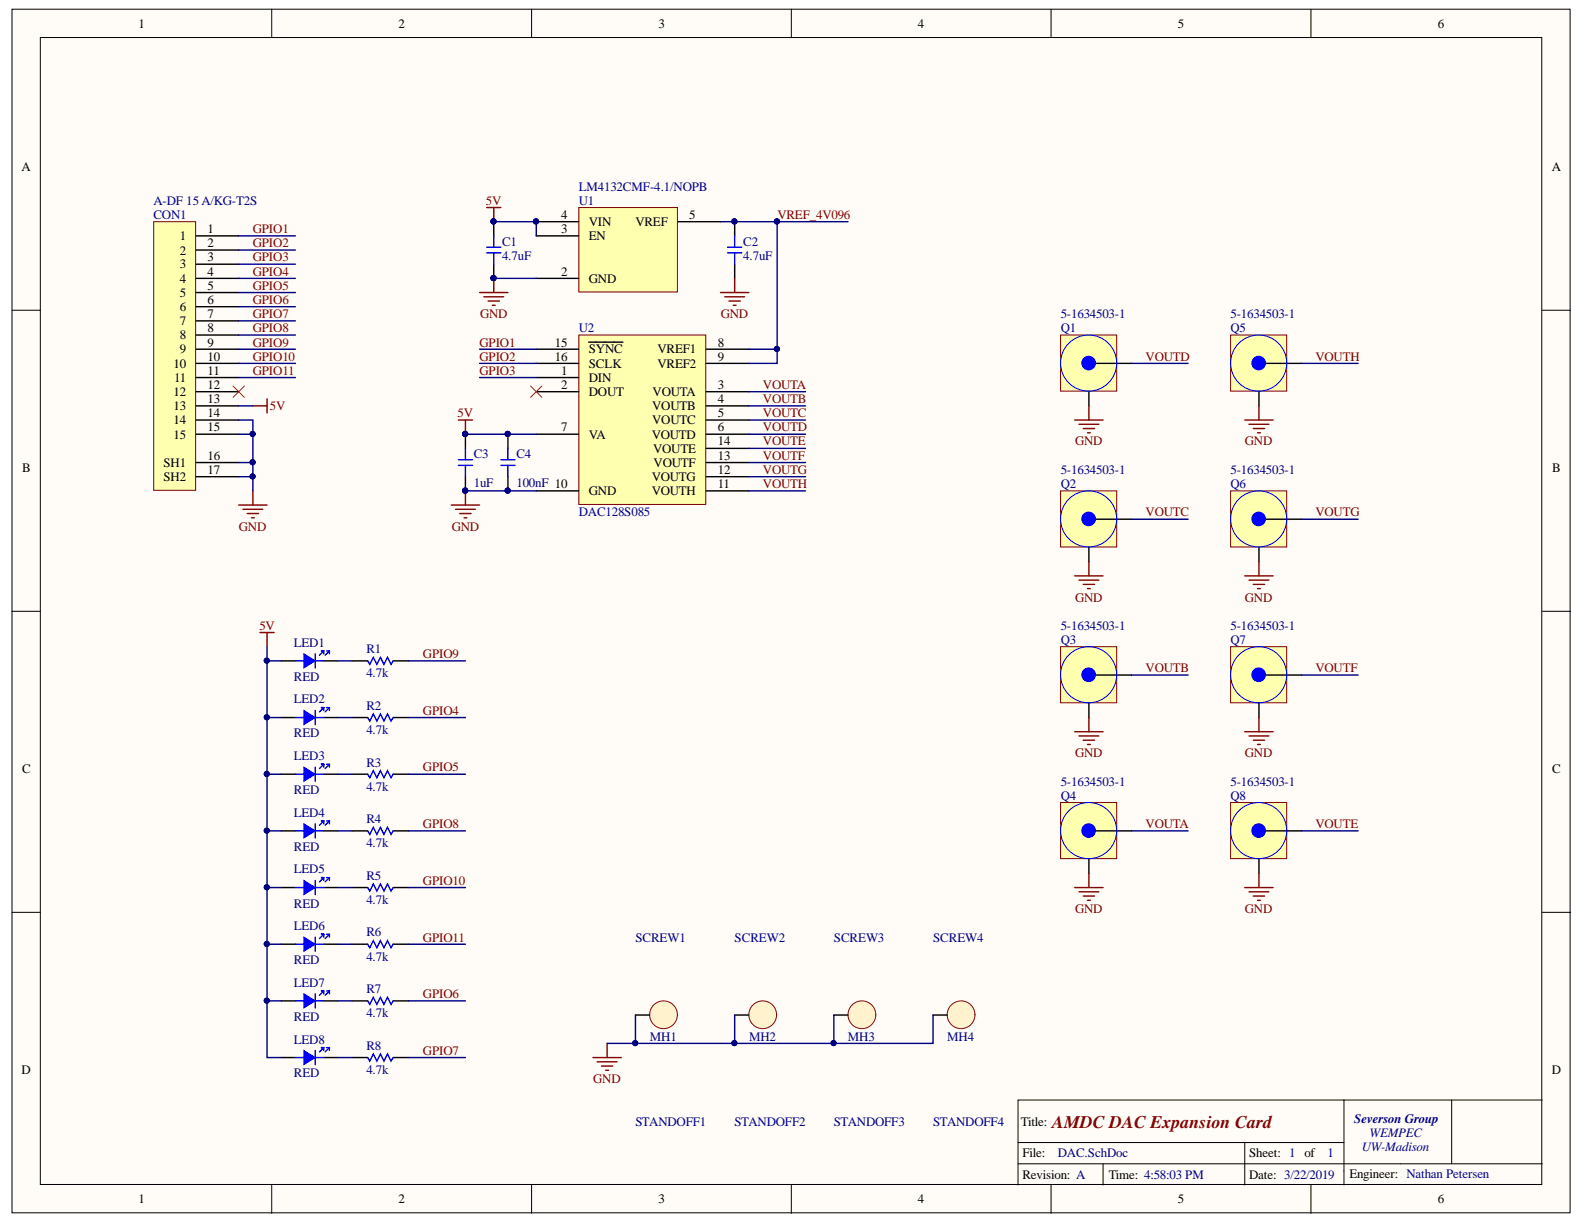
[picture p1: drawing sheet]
<svg xmlns="http://www.w3.org/2000/svg" width="279mm" height="216mm" viewBox="0 0 279 216" stroke-linecap="round" stroke-linejoin="round" font-family="sans-serif">
<defs><g id="words">
<text font-size="3.1" fill="#800000" x="185.6" y="198.9">AMDC DAC Expansion Card</text>
<g font-size="2.3">
<text x="24.4" y="4.9">1</text>
<text x="70.3" y="4.9">2</text>
<text x="116.1" y="4.9">3</text>
<text x="161.9" y="4.9">4</text>
<text x="207.7" y="4.9">5</text>
<text x="253.6" y="4.9">6</text>
<text x="3.8" y="30.2">A</text>
<text x="273.7" y="30.2">A</text>
<text x="36.6" y="41.1">1</text>
<text x="99" y="38.6">4</text>
<text x="99" y="41.1">3</text>
<text x="103.9" y="39.8">VIN</text>
<text x="112.1" y="39.8">VREF</text>
<text x="121.6" y="38.6">5</text>
<text x="31.7" y="42.4">1</text>
<text x="31.7" y="44.9">2</text>
<text x="31.7" y="47.4">3</text>
<text x="36.6" y="43.6">2</text>
<text x="36.6" y="46.1">3</text>
<text x="103.9" y="42.4">EN</text>
<text x="31.7" y="49.9">4</text>
<text x="31.7" y="52.3">5</text>
<text x="36.6" y="48.6">4</text>
<text x="36.6" y="51.1">5</text>
<text x="36.6" y="53.6">6</text>
<text x="99" y="48.6">2</text>
<text x="103.9" y="49.9">GND</text>
<text x="31.7" y="54.9">6</text>
<text x="31.7" y="57.3">7</text>
<text x="31.7" y="59.9">8</text>
<text x="36.6" y="56.1">7</text>
<text x="36.6" y="58.6">8</text>
<text x="30.6" y="64.9">10</text>
<text x="31.7" y="62.3">9</text>
<text x="36.6" y="61.1">9</text>
<text x="36.6" y="63.6">10</text>
<text x="97.9" y="63.6">16</text>
<text x="97.9" y="61.1">15</text>
<text x="103.9" y="64.9">SCLK</text>
<text x="103.9" y="62.3">SYNC</text>
<text x="116" y="64.9">VREF2</text>
<text x="116" y="62.3">VREF1</text>
<text x="126.6" y="63.6">9</text>
<text x="126.6" y="61.1">8</text>
<text x="30.6" y="69.9">12</text>
<text x="30.7" y="67.3">11</text>
<text x="36.6" y="66.1">11</text>
<text x="36.6" y="68.6">12</text>
<text x="36.6" y="71.1">13</text>
<text x="99" y="66.1">1</text>
<text x="99" y="68.6">2</text>
<text x="103.9" y="67.3">DIN</text>
<text x="103.9" y="69.9">DOUT</text>
<text x="115.1" y="69.9">VOUTA</text>
<text x="126.6" y="68.6">3</text>
<text x="126.6" y="71.1">4</text>
<text x="30.6" y="72.4">13</text>
<text x="30.6" y="74.8">14</text>
<text x="30.6" y="77.4">15</text>
<text x="36.6" y="73.6">14</text>
<text x="36.6" y="76.1">15</text>
<text x="99" y="76.1">7</text>
<text x="103.9" y="77.4">VA</text>
<text x="115" y="77.4">VOUTD</text>
<text x="115" y="72.4">VOUTB</text>
<text x="115" y="74.8">VOUTC</text>
<text x="126.6" y="73.6">5</text>
<text x="126.6" y="76.1">6</text>
<text x="3.9" y="83.3">B</text>
<text x="28.8" y="82.4">SH1</text>
<text x="36.6" y="81.1">16</text>
<text x="36.6" y="83.6">17</text>
<text x="115.2" y="79.8">VOUTE</text>
<text x="115.3" y="82.4">VOUTF</text>
<text x="126.6" y="78.6">14</text>
<text x="126.6" y="81.1">13</text>
<text x="126.6" y="83.6">12</text>
<text x="273.8" y="83.3">B</text>
<text x="28.8" y="84.8">SH2</text>
<text x="103.9" y="87.4">GND</text>
<text x="115" y="84.8">VOUTG</text>
<text x="115" y="87.4">VOUTH</text>
<text x="126.6" y="86.1">11</text>
<text x="3.9" y="136.4">C</text>
<text x="273.8" y="136.4">C</text>
<text x="3.8" y="189.5">D</text>
<text x="273.7" y="189.5">D</text>
<text x="180.1" y="198.6">Title:</text>
<text x="180.3" y="204">File:</text>
<text x="180.3" y="208">Revision: A</text>
<text x="195.6" y="208">Time: 4:58:03 PM</text>
<text x="220.3" y="208">Date: 3/22/2019</text>
<text x="220.3" y="204">Sheet: 1 of</text>
<text x="238" y="207.8">Engineer: Nathan Petersen</text>
<text x="24.4" y="212.3">1</text>
<text x="70.3" y="212.3">2</text>
<text x="116.1" y="212.3">3</text>
<text x="161.9" y="212.3">4</text>
<text x="207.7" y="212.3">5</text>
<text x="253.6" y="212.3">6</text>
</g>
<g font-size="2.3" fill="#000080">
<text x="102.1" y="33.7">LM4132CMF-4.1/NOPB</text>
<text x="27.1" y="38.6">CON1</text>
<text x="27.1" y="36.1">A-DF 15A/KG-T2S</text>
<text x="102.1" y="36.1">U1</text>
<text x="88.6" y="45.8">4.7uF</text>
<text x="88.6" y="43.4">C1</text>
<text x="131.1" y="45.8">4.7uF</text>
<text x="131.1" y="43.4">C2</text>
<text x="102.1" y="58.6">U2</text>
<text x="187.1" y="58.6">Q1</text>
<text x="187.1" y="56.1">5-1634503-1</text>
<text x="217" y="58.6">Q5</text>
<text x="217" y="56.1">5-1634503-1</text>
<text x="83.6" y="80.8">C3</text>
<text x="91.1" y="80.8">C4</text>
<text x="187.1" y="83.6">5-1634503-1</text>
<text x="217" y="83.6">5-1634503-1</text>
<text x="83.6" y="85.8">1uF</text>
<text x="91.1" y="85.8">100nF 10</text>
<text x="187.1" y="86.1">Q2</text>
<text x="217" y="86.1">Q6</text>
<text x="102.1" y="91.1">DAC128S085</text>
<text x="187.1" y="113.6">Q3</text>
<text x="187.1" y="111.1">5-1634503-1</text>
<text x="217" y="113.6">Q7</text>
<text x="217" y="111.1">5-1634503-1</text>
<text x="51.9" y="114.1">LED1</text>
<text x="64.6" y="119.5">4.7k</text>
<text x="64.6" y="115.2">R1</text>
<text x="51.9" y="120.1">RED</text>
<text x="51.9" y="124.1">LED2</text>
<text x="64.6" y="125.2">R2</text>
<text x="51.9" y="130.1">RED</text>
<text x="64.6" y="129.5">4.7k</text>
<text x="51.9" y="134">LED3</text>
<text x="64.6" y="135.2">R3</text>
<text x="51.9" y="140">RED</text>
<text x="64.6" y="139.4">4.7k</text>
<text x="187.1" y="141.1">Q4</text>
<text x="187.1" y="138.6">5-1634503-1</text>
<text x="217" y="141.1">Q8</text>
<text x="217" y="138.6">5-1634503-1</text>
<text x="51.9" y="144.1">LED4</text>
<text x="64.6" y="149.4">4.7k</text>
<text x="64.6" y="145.2">R4</text>
<text x="51.9" y="150.1">RED</text>
<text x="51.9" y="154.1">LED5</text>
<text x="64.6" y="155.2">R5</text>
<text x="51.9" y="160.1">RED</text>
<text x="64.6" y="159.4">4.7k</text>
<text x="51.9" y="164.1">LED6</text>
<text x="64.6" y="165.2">R6</text>
<text x="112.1" y="166.1">SCREW1</text>
<text x="129.6" y="166.1">SCREW2</text>
<text x="147.1" y="166.1">SCREW3</text>
<text x="164.6" y="166.1">SCREW4</text>
<text x="51.9" y="170.1">RED</text>
<text x="64.6" y="169.5">4.7k</text>
<text x="51.9" y="174">LED7</text>
<text x="64.6" y="179.4">4.7k</text>
<text x="64.6" y="175.2">R7</text>
<text x="51.9" y="180">RED</text>
<text x="51.9" y="184.1">LED8</text>
<text x="64.6" y="185.2">R8</text>
<text x="114.6" y="183.6">MH1</text>
<text x="132.1" y="183.6">MH2</text>
<text x="149.5" y="183.6">MH3</text>
<text x="167.1" y="183.6">MH4</text>
<text x="51.9" y="190">RED</text>
<text x="64.6" y="189.4">4.7k</text>
<text x="112.1" y="198.6">STANDOFF1</text>
<text x="129.6" y="198.6">STANDOFF2</text>
<text x="147.1" y="198.6">STANDOFF3</text>
<text x="164.6" y="198.6">STANDOFF4</text>
<text x="238.9" y="198">Severson Group</text>
<text x="240.2" y="203">UW-Madison</text>
<text x="241.6" y="200.6">WEMPEC</text>
<text x="186.6" y="204">DAC.SchDoc</text>
<text x="234.1" y="204">1</text>
</g>
<g font-size="2.3" fill="#800000">
<text x="44.6" y="41.1">GPIO1</text>
<text x="85.7" y="36.1">5V</text>
<text x="137.1" y="38.6">VREF_4V096</text>
<text x="44.6" y="43.6">GPIO2</text>
<text x="44.6" y="46.1">GPIO3</text>
<text x="44.6" y="48.6">GPIO4</text>
<text x="44.6" y="51.1">GPIO5</text>
<text x="44.6" y="53.6">GPIO6</text>
<text x="44.6" y="56.1">GPIO7</text>
<text x="44.6" y="58.6">GPIO8</text>
<text x="84.7" y="56.1">GND</text>
<text x="127.1" y="56.1">GND</text>
<text x="44.6" y="61.1">GPIO9</text>
<text x="44.6" y="63.6">GPIO10</text>
<text x="84.6" y="61.1">GPIO1</text>
<text x="84.6" y="63.6">GPIO2</text>
<text x="202.1" y="63.6">VOUTD</text>
<text x="232" y="63.6">VOUTH</text>
<text x="44.6" y="66.1">GPIO11</text>
<text x="84.6" y="66.1">GPIO3</text>
<text x="134.6" y="71.1">VOUTB</text>
<text x="134.6" y="68.6">VOUTA</text>
<text x="47.6" y="72.4">5V</text>
<text x="80.7" y="73.6">5V</text>
<text x="134.6" y="76.1">VOUTD</text>
<text x="134.6" y="73.6">VOUTC</text>
<text x="134.6" y="81.1">VOUTF</text>
<text x="134.6" y="83.6">VOUTG</text>
<text x="134.6" y="78.6">VOUTE</text>
<text x="189.6" y="78.6">GND</text>
<text x="219.6" y="78.6">GND</text>
<text x="134.6" y="86.1">VOUTH</text>
<text x="42.1" y="93.6">GND</text>
<text x="79.7" y="93.6">GND</text>
<text x="202.1" y="91.1">VOUTC</text>
<text x="232" y="91.1">VOUTG</text>
<text x="189.6" y="106.1">GND</text>
<text x="219.6" y="106.1">GND</text>
<text x="45.8" y="111.1">5V</text>
<text x="74.6" y="116.1">GPIO9</text>
<text x="202.1" y="118.6">VOUTB</text>
<text x="232" y="118.6">VOUTF</text>
<text x="74.6" y="126.1">GPIO4</text>
<text x="74.6" y="136.1">GPIO5</text>
<text x="189.6" y="133.6">GND</text>
<text x="219.6" y="133.6">GND</text>
<text x="74.6" y="146">GPIO8</text>
<text x="202.1" y="146">VOUTA</text>
<text x="232" y="146">VOUTE</text>
<text x="74.6" y="156.1">GPIO10</text>
<text x="189.6" y="161.1">GND</text>
<text x="219.6" y="161.1">GND</text>
<text x="74.6" y="166.1">GPIO11</text>
<text x="74.6" y="176.1">GPIO6</text>
<text x="74.6" y="186">GPIO7</text>
<text x="104.6" y="191">GND</text>
</g>
</g></defs>
<g fill="#fffcf8" stroke="#000" stroke-width=".18">
<path d="M2.1 1.6h274.8v212.3h-274.8z"/>
<path d="M7.1 6.6h264.9v202.3h-264.9z"/>
</g>
<g fill="none" stroke="#000" stroke-width=".18">
<path d="M47.9 1.6v5M93.8 1.6v5M139.6 1.6v5M185.4 1.6v5M231.2 1.6v5M2.1 54.7h5M272.1 54.7h4.9M2.1 107.8h5M272.1 107.8h4.9M2.1 160.9h5M272.1 160.9h4.9M237.1 194h-57.5v15"/>
<path d="M237.1 194v15M237.1 194h35M256.1 194v11.3M47.9 209v5M93.8 209v5M139.6 209v5M179.6 201.5h57.5M179.6 205.3h92.5M185.4 209v5M194.6 205.3v3.7M219.6 201.5v7.5M231.2 209v5"/>
</g>
<path d="M102.1 59.1h22.4v29.9h-22.4z" fill="#ffffb0" stroke="#800000" stroke-width=".18"/>
<g fill="none" stroke="#000" stroke-width=".25">
<path d="M94.6 64.1h7.5M94.6 61.6h7.5M94.6 66.6h7.5M94.6 69.1h7.5M94.6 76.6h7.5M103.8 60.3h6.1M124.6 64.1h7.5M124.6 61.6h7.5M124.6 79.1h7.5M124.6 69.1h7.5M124.6 71.6h7.5M124.6 74.1h7.5"/>
<path d="M124.6 76.6h7.5M94.6 86.6h7.5M124.6 81.6h7.5M124.6 84.1h7.5M124.6 86.6h7.5"/>
</g>
<path d="M27.1 39.1h7.4v47.4h-7.4z" fill="#ffffb0" stroke="#800000" stroke-width=".18"/>
<g fill="none" stroke="#000" stroke-width=".25">
<path d="M129.6 39.1v2.5M34.6 41.6h7.5M34.6 44.1h7.5M34.6 46.6h7.5M34.6 49.1h7.5M34.6 51.6h7.5M34.6 54.1h7.5M34.6 56.6h7.5M34.6 59.1h7.5M129.6 46.6v2.5M34.6 61.6h7.5M34.6 64.1h7.5"/>
<path d="M34.6 66.6h7.5M34.6 69.1h7.5M34.6 71.6h7.5M34.6 74.1h7.5M34.6 76.6h7.5M82.1 76.6v2.5M89.6 76.6v2.5M34.6 81.6h7.5M34.6 84.1h7.5M82.1 84.1v2.5M89.6 84.1v2.5"/>
</g>
<g fill="none" stroke="#800000" stroke-width=".25">
<path d="M85.8 36.6h2.5M87.1 36.6v2.5M84.6 51.6h5M85.3 52.4h3.5M86.1 53.1h2M86.8 53.8h.5M87.1 49.1v2.5M127.1 51.6h5M127.8 52.4h3.5M128.6 53.1h2M129.3 53.8h.5M129.6 49.1v2.5"/>
<path d="M44.6 71.6h2.5M47.1 70.3v2.5M80.8 74.1h2.5M82.1 74.1v2.5M42.1 89.1h5M42.9 89.8h3.5M43.6 90.6h2M44.4 91.3h.5M44.6 86.6v2.5M79.6 89.1h5M80.3 89.8h3.5M81.1 90.6h2"/>
<path d="M81.8 91.3h.5M82.1 86.6v2.5"/>
</g>
<g fill="#000080" stroke="#000080" stroke-width=".18">
<circle cx="89.5" cy="76.5" r=".45"/>
<circle cx="89.5" cy="86.5" r=".45"/>
<circle cx="82" cy="76.5" r=".45"/>
<circle cx="82" cy="86.5" r=".45"/>
<circle cx="87" cy="49.1" r=".45"/>
<circle cx="87" cy="39.1" r=".45"/>
<circle cx="129.5" cy="39.1" r=".45"/>
</g>
<path d="M128.3 43.6h2.5M128.3 44.6h2.5M129.6 41.6v2M129.6 44.6v2M82.1 79.1v2M89.6 79.1v2M80.8 82.1h2.5M80.8 81.1h2.5M82.1 82.1v2M88.3 82.1h2.5M88.3 81.1h2.5M89.6 82.1v2" fill="none" stroke="#00f" stroke-width=".25"/>
<path d="M102.1 36.6h17.4v14.9h-17.4z" fill="#ffffb0" stroke="#800000" stroke-width=".18"/>
<path d="M87.1 39.1v2.5M94.6 39.1h7.5M119.6 39.1h7.5M87.1 46.6v2.5M94.6 41.6h7.5M94.6 49.1h7.5" fill="none" stroke="#000" stroke-width=".25"/>
<g fill="#000080" stroke="#000080" stroke-width=".18">
<circle cx="94.5" cy="39.1" r=".45"/>
<circle cx="87" cy="49.1" r=".45"/>
<circle cx="87" cy="39.1" r=".45"/>
</g>
<path d="M85.8 43.6h2.5M85.8 44.6h2.5M87.1 41.6v2M87.1 44.6v2" fill="none" stroke="#00f" stroke-width=".25"/>
<path d="M187.1 59.1h9.9v9.9h-9.9z" fill="#ffffb0" stroke="#800000" stroke-width=".18"/>
<path d="M192.1 64.1h7.5M192.1 69.1v2.5" fill="none" stroke="#000" stroke-width=".25"/>
<circle cx="192" cy="64" r="1.2" fill="#00f" stroke="#00f" stroke-width=".18"/>
<circle cx="192" cy="64" r="4.9" fill="none" stroke="#00f" stroke-width=".18"/>
<path d="M189.6 74.1h5M190.3 74.8h3.5M191.1 75.6h2M191.8 76.3h.5M192.1 71.6v2.5" fill="none" stroke="#800000" stroke-width=".25"/>
<path d="M217.1 59.1h9.9v9.9h-9.9z" fill="#ffffb0" stroke="#800000" stroke-width=".18"/>
<path d="M222.1 64.1h7.5M222.1 69.1v2.5" fill="none" stroke="#000" stroke-width=".25"/>
<circle cx="222" cy="64" r="1.2" fill="#00f" stroke="#00f" stroke-width=".18"/>
<circle cx="222" cy="64" r="4.9" fill="none" stroke="#00f" stroke-width=".18"/>
<path d="M219.6 74.1h5M220.3 74.8h3.5M221.1 75.6h2M221.8 76.3h.5M222.1 71.6v2.5" fill="none" stroke="#800000" stroke-width=".25"/>
<path d="M187.1 86.6h9.9v9.9h-9.9z" fill="#ffffb0" stroke="#800000" stroke-width=".18"/>
<path d="M192.1 91.6h7.5M192.1 96.6v2.5" fill="none" stroke="#000" stroke-width=".25"/>
<circle cx="192" cy="91.5" r="1.2" fill="#00f" stroke="#00f" stroke-width=".18"/>
<circle cx="192" cy="91.5" r="4.9" fill="none" stroke="#00f" stroke-width=".18"/>
<path d="M192.1 99.1v2.5M189.6 101.6h5M190.3 102.3h3.5M191.1 103.1h2M191.8 103.8h.5" fill="none" stroke="#800000" stroke-width=".25"/>
<path d="M217.1 86.6h9.9v9.9h-9.9z" fill="#ffffb0" stroke="#800000" stroke-width=".18"/>
<path d="M222.1 91.6h7.5M222.1 96.6v2.5" fill="none" stroke="#000" stroke-width=".25"/>
<circle cx="222" cy="91.5" r="1.2" fill="#00f" stroke="#00f" stroke-width=".18"/>
<circle cx="222" cy="91.5" r="4.9" fill="none" stroke="#00f" stroke-width=".18"/>
<path d="M222.1 99.1v2.5M219.6 101.6h5M220.3 102.3h3.5M221.1 103.1h2M221.8 103.8h.5" fill="none" stroke="#800000" stroke-width=".25"/>
<path d="M187.1 114.1h9.9v9.9h-9.9z" fill="#ffffb0" stroke="#800000" stroke-width=".18"/>
<path d="M192.1 119.1h7.5M192.1 124.1v2.5" fill="none" stroke="#000" stroke-width=".25"/>
<circle cx="192" cy="119" r="1.2" fill="#00f" stroke="#00f" stroke-width=".18"/>
<circle cx="192" cy="119" r="4.9" fill="none" stroke="#00f" stroke-width=".18"/>
<path d="M189.6 129.1h5M190.3 129.8h3.5M191.1 130.6h2M191.8 131.3h.5M192.1 126.6v2.5" fill="none" stroke="#800000" stroke-width=".25"/>
<path d="M217.1 114.1h9.9v9.9h-9.9z" fill="#ffffb0" stroke="#800000" stroke-width=".18"/>
<path d="M222.1 119.1h7.5M222.1 124.1v2.5" fill="none" stroke="#000" stroke-width=".25"/>
<circle cx="222" cy="119" r="1.2" fill="#00f" stroke="#00f" stroke-width=".18"/>
<circle cx="222" cy="119" r="4.9" fill="none" stroke="#00f" stroke-width=".18"/>
<path d="M219.6 129.1h5M220.3 129.8h3.5M221.1 130.6h2M221.8 131.3h.5M222.1 126.6v2.5" fill="none" stroke="#800000" stroke-width=".25"/>
<path d="M187.1 141.6h9.9v9.9h-9.9z" fill="#ffffb0" stroke="#800000" stroke-width=".18"/>
<path d="M192.1 146.6h7.5M192.1 151.6v2.5" fill="none" stroke="#000" stroke-width=".25"/>
<circle cx="192" cy="146.5" r="1.2" fill="#00f" stroke="#00f" stroke-width=".18"/>
<circle cx="192" cy="146.5" r="4.9" fill="none" stroke="#00f" stroke-width=".18"/>
<path d="M189.6 156.6h5M190.3 157.3h3.5M191.1 158.1h2M191.8 158.8h.5M192.1 154.1v2.5" fill="none" stroke="#800000" stroke-width=".25"/>
<path d="M217.1 141.6h9.9v9.9h-9.9z" fill="#ffffb0" stroke="#800000" stroke-width=".18"/>
<path d="M49.6 116.6h2.5M57.1 116.6h2.5M222.1 146.6h7.5M222.1 151.6v2.5" fill="none" stroke="#000" stroke-width=".25"/>
<circle cx="222" cy="146.5" r="1.2" fill="#00f" stroke="#00f" stroke-width=".18"/>
<circle cx="222" cy="146.5" r="4.9" fill="none" stroke="#00f" stroke-width=".18"/>
<path d="M219.6 156.6h5M220.3 157.3h3.5M221.1 158.1h2M221.8 158.8h.5M222.1 154.1v2.5M104.6 186.5h5M105.3 187.3h3.5M106.1 188h2M106.8 188.8h.5M107.1 184v2.5" fill="none" stroke="#800000" stroke-width=".25"/>
<path d="M93.6 68.1l2 2M95.6 68.1l-2 2" fill="none" stroke="#f00" stroke-width=".18"/>
<circle cx="137" cy="39.1" r=".45" fill="#000080" stroke="#000080" stroke-width=".18"/>
<path d="M53.6 115.3l2 1.3-2 1.2z" fill="#00f"/>
<path d="M53.6 115.3l2 1.3-2 1.2z" fill="none" stroke="#00f" stroke-width=".18"/>
<path d="M52.1 116.6h1.5M55.6 115.3v2.5M55.6 116.6h1.5M57.1 114.8h-.5h.5M57.1 114.8l-.7 .8M57.1 114.8v.5M57.6 114.8h.5v.5M58.1 114.8l-.7 .8M64.8 116.6l.4 .6 .6-1.3 .7 1.3 .6-1.3 .6 1.3 .6-1.3 .7 1.3 .3-.6" fill="none" stroke="#00f" stroke-width=".25"/>
<path d="M62.1 116.6h2.7M69.3 116.6h2.8M49.6 126.6h2.5M57.1 126.6h2.5" fill="none" stroke="#000" stroke-width=".25"/>
<path d="M45.9 111.6h2.5M47.1 111.6v2.5" fill="none" stroke="#800000" stroke-width=".25"/>
<path d="M53.6 125.3l2 1.3-2 1.2z" fill="#00f"/>
<path d="M53.6 125.3l2 1.3-2 1.2z" fill="none" stroke="#00f" stroke-width=".18"/>
<path d="M52.1 126.6h1.5M55.6 125.3v2.5M55.6 126.6h1.5M57.1 124.8h-.5h.5M57.1 124.8l-.7 .8M57.1 124.8v.5M57.6 124.8h.5v.5M58.1 124.8l-.7 .8M64.8 126.6l.4 .6 .6-1.3 .7 1.3 .6-1.3 .6 1.3 .6-1.3 .7 1.3 .3-.6" fill="none" stroke="#00f" stroke-width=".25"/>
<path d="M49.6 136.6h2.5M57.1 136.6h2.5M62.1 126.6h2.7M69.3 126.6h2.8" fill="none" stroke="#000" stroke-width=".25"/>
<path d="M53.6 135.3l2 1.3-2 1.2z" fill="#00f"/>
<path d="M53.6 135.3l2 1.3-2 1.2z" fill="none" stroke="#00f" stroke-width=".18"/>
<path d="M52.1 136.6h1.5M55.6 135.3v2.5M55.6 136.6h1.5M57.1 134.8h-.5h.5M57.1 134.8l-.7 .8M57.1 134.8v.5M57.6 134.8h.5v.5M58.1 134.8l-.7 .8M64.8 136.6l.4 .6 .6-1.3 .7 1.3 .6-1.3 .6 1.3 .6-1.3 .7 1.3 .3-.6" fill="none" stroke="#00f" stroke-width=".25"/>
<path d="M62.1 136.6h2.7M69.3 136.6h2.8M49.6 146.6h2.5M57.1 146.6h2.5" fill="none" stroke="#000" stroke-width=".25"/>
<path d="M53.6 145.3l2 1.3-2 1.2z" fill="#00f"/>
<path d="M53.6 145.3l2 1.3-2 1.2z" fill="none" stroke="#00f" stroke-width=".18"/>
<path d="M52.1 146.6h1.5M55.6 145.3v2.5M55.6 146.6h1.5M57.1 144.8h-.5h.5M57.1 144.8l-.7 .8M57.1 144.8v.5M57.6 144.8h.5v.5M58.1 144.8l-.7 .8M64.8 146.6l.4 .6 .6-1.3 .7 1.3 .6-1.3 .6 1.3 .6-1.3 .7 1.3 .3-.6" fill="none" stroke="#00f" stroke-width=".25"/>
<path d="M49.6 156.6h2.5M57.1 156.6h2.5M62.1 146.6h2.7M69.3 146.6h2.8" fill="none" stroke="#000" stroke-width=".25"/>
<path d="M53.6 155.3l2 1.3-2 1.2z" fill="#00f"/>
<path d="M53.6 155.3l2 1.3-2 1.2z" fill="none" stroke="#00f" stroke-width=".18"/>
<path d="M52.1 156.6h1.5M55.6 155.3v2.5M55.6 156.6h1.5M57.1 154.8h-.5h.5M57.1 154.8l-.7 .8M57.1 154.8v.5M57.6 154.8h.5v.5M58.1 154.8l-.7 .8M64.8 156.6l.4 .6 .6-1.3 .7 1.3 .6-1.3 .6 1.3 .6-1.3 .7 1.3 .3-.6" fill="none" stroke="#00f" stroke-width=".25"/>
<path d="M62.1 156.6h2.7M69.3 156.6h2.8M49.6 166.5h2.5M57.1 166.5h2.5" fill="none" stroke="#000" stroke-width=".25"/>
<path d="M53.6 165.3l2 1.2-2 1.3z" fill="#00f"/>
<path d="M53.6 165.3l2 1.2-2 1.3z" fill="none" stroke="#00f" stroke-width=".18"/>
<path d="M52.1 166.5h1.5M55.6 165.3v2.5M55.6 166.5h1.5M57.1 164.8h-.5h.5M57.1 164.8l-.7 .7M57.1 164.8v.5M57.6 164.8h.5v.5M58.1 164.8l-.7 .7M64.8 166.5l.4 .7 .6-1.3 .7 1.3 .6-1.3 .6 1.3 .6-1.3 .7 1.3 .3-.7" fill="none" stroke="#00f" stroke-width=".25"/>
<path d="M49.6 176.5h2.5M57.1 176.5h2.5M62.1 166.5h2.7M69.3 166.5h2.8" fill="none" stroke="#000" stroke-width=".25"/>
<path d="M53.6 175.3l2 1.2-2 1.3z" fill="#00f"/>
<path d="M53.6 175.3l2 1.2-2 1.3z" fill="none" stroke="#00f" stroke-width=".18"/>
<path d="M52.1 176.5h1.5M55.6 175.3v2.5M55.6 176.5h1.5M57.1 174.8h-.5h.5M57.1 174.8l-.7 .7M57.1 174.8v.5M57.6 174.8h.5v.5M58.1 174.8l-.7 .7M64.8 176.5l.4 .7 .6-1.3 .7 1.3 .6-1.3 .6 1.3 .6-1.3 .7 1.3 .3-.7" fill="none" stroke="#00f" stroke-width=".25"/>
<path d="M62.1 176.5h2.7M69.3 176.5h2.8M49.6 186.5h2.5M57.1 186.5h2.5" fill="none" stroke="#000" stroke-width=".25"/>
<path d="M53.6 185.3l2 1.2-2 1.3z" fill="#00f"/>
<path d="M53.6 185.3l2 1.2-2 1.3z" fill="none" stroke="#00f" stroke-width=".18"/>
<path d="M52.1 186.5h1.5M55.6 185.3v2.5M55.6 186.5h1.5M57.1 184.8h-.5h.5M57.1 184.8l-.7 .7M57.1 184.8v.5M57.6 184.8h.5v.5M58.1 184.8l-.7 .7M64.8 186.5l.4 .7 .6-1.3 .7 1.3 .6-1.3 .6 1.3 .6-1.3 .7 1.3 .3-.7" fill="none" stroke="#00f" stroke-width=".25"/>
<path d="M62.1 186.5h2.7M69.3 186.5h2.8" fill="none" stroke="#000" stroke-width=".25"/>
<path d="M41.1 68.1l2 2M43.1 68.1l-2 2" fill="none" stroke="#f00" stroke-width=".18"/>
<circle cx="117" cy="179" r="2.45" fill="#fff2cc" stroke="#980000" stroke-width=".18"/>
<path d="M112.1 179h2.5" fill="none" stroke="#000" stroke-width=".25"/>
<circle cx="134.5" cy="179" r="2.45" fill="#fff2cc" stroke="#980000" stroke-width=".18"/>
<path d="M129.6 179h2.5" fill="none" stroke="#000" stroke-width=".25"/>
<circle cx="152" cy="179" r="2.45" fill="#fff2cc" stroke="#980000" stroke-width=".18"/>
<path d="M147.1 179h2.5" fill="none" stroke="#000" stroke-width=".25"/>
<circle cx="169.5" cy="179" r="2.45" fill="#fff2cc" stroke="#980000" stroke-width=".18"/>
<path d="M164.6 179h2.5" fill="none" stroke="#000" stroke-width=".25"/>
<g fill="none" stroke="#000080" stroke-width=".25">
<path d="M87.1 39.1h7.5v2.5M127.1 39.1h10v22.5M137.1 39.1h12.5M42.1 41.6h10M42.1 44.1h10M42.1 46.6h10M42.1 49.1h10M42.1 51.6h10M42.1 54.1h10M42.1 56.6h10M42.1 59.1h10M87.1 49.1h7.5"/>
<path d="M42.1 76.6h2.5v5M42.1 74.1h2.5v2.5M42.1 71.6h2.5M42.1 61.6h10M42.1 64.1h10M42.1 66.6h10M82.1 76.6h12.5M84.6 61.6h10M84.6 64.1h10M84.6 66.6h10M132.1 61.6h5v2.5h-5M132.1 71.6h10"/>
<path d="M132.1 79.1h10M132.1 76.6h10M132.1 74.1h10M132.1 69.1h10M199.6 64.1h10M229.6 64.1h10M42.1 84.1h2.5v2.5M42.1 81.6h2.5v2.5M82.1 86.6h12.5M132.1 81.6h10M132.1 84.1h10M132.1 86.6h10"/>
<path d="M199.6 91.6h10M229.6 91.6h10M47.1 114.1v2.5h2.5M47.1 116.6v69.9h2.5M59.6 116.6h2.5M72.1 116.6h10M199.6 119.1h10M229.6 119.1h10M47.1 126.6h2.5M47.1 136.6h2.5M59.6 126.6h2.5M59.6 136.6h2.5"/>
<path d="M72.1 126.6h10M72.1 136.6h10M47.1 146.6h2.5M47.1 156.6h2.5M59.6 146.6h2.5M59.6 156.6h2.5M72.1 146.6h10M72.1 156.6h10M199.6 146.6h10M229.6 146.6h10M47.1 166.5h2.5M47.1 176.5h2.5"/>
<path d="M59.6 166.5h2.5M59.6 176.5h2.5M72.1 166.5h10M72.1 176.5h10M112.1 179v5h-5M129.6 179v5h-17.5M147.1 179v5h-17.5M164.6 179v5h-17.5M59.6 186.5h2.5M72.1 186.5h10"/>
</g>
<g fill="#000080" stroke="#000080" stroke-width=".18">
<circle cx="44.6" cy="84" r=".45"/>
<circle cx="44.6" cy="81.5" r=".45"/>
<circle cx="44.6" cy="76.5" r=".45"/>
<circle cx="82" cy="86.5" r=".45"/>
<circle cx="89.5" cy="86.5" r=".45"/>
<circle cx="89.5" cy="76.5" r=".45"/>
<circle cx="82" cy="76.5" r=".45"/>
<circle cx="137" cy="61.5" r=".45"/>
<circle cx="87" cy="49.1" r=".45"/>
<circle cx="87" cy="39.1" r=".45"/>
<circle cx="94.5" cy="39.1" r=".45"/>
<circle cx="129.5" cy="39.1" r=".45"/>
<circle cx="137" cy="39.1" r=".45"/>
<circle cx="47.1" cy="116.5" r=".45"/>
<circle cx="47.1" cy="126.5" r=".45"/>
<circle cx="47.1" cy="136.5" r=".45"/>
<circle cx="47.1" cy="146.5" r=".45"/>
<circle cx="47.1" cy="156.5" r=".45"/>
<circle cx="47.1" cy="166.5" r=".45"/>
<circle cx="47.1" cy="176.5" r=".45"/>
<circle cx="112" cy="184" r=".45"/>
<circle cx="129.5" cy="184" r=".45"/>
<circle cx="147" cy="184" r=".45"/>
</g>
<use href="#words"/>
</svg>
